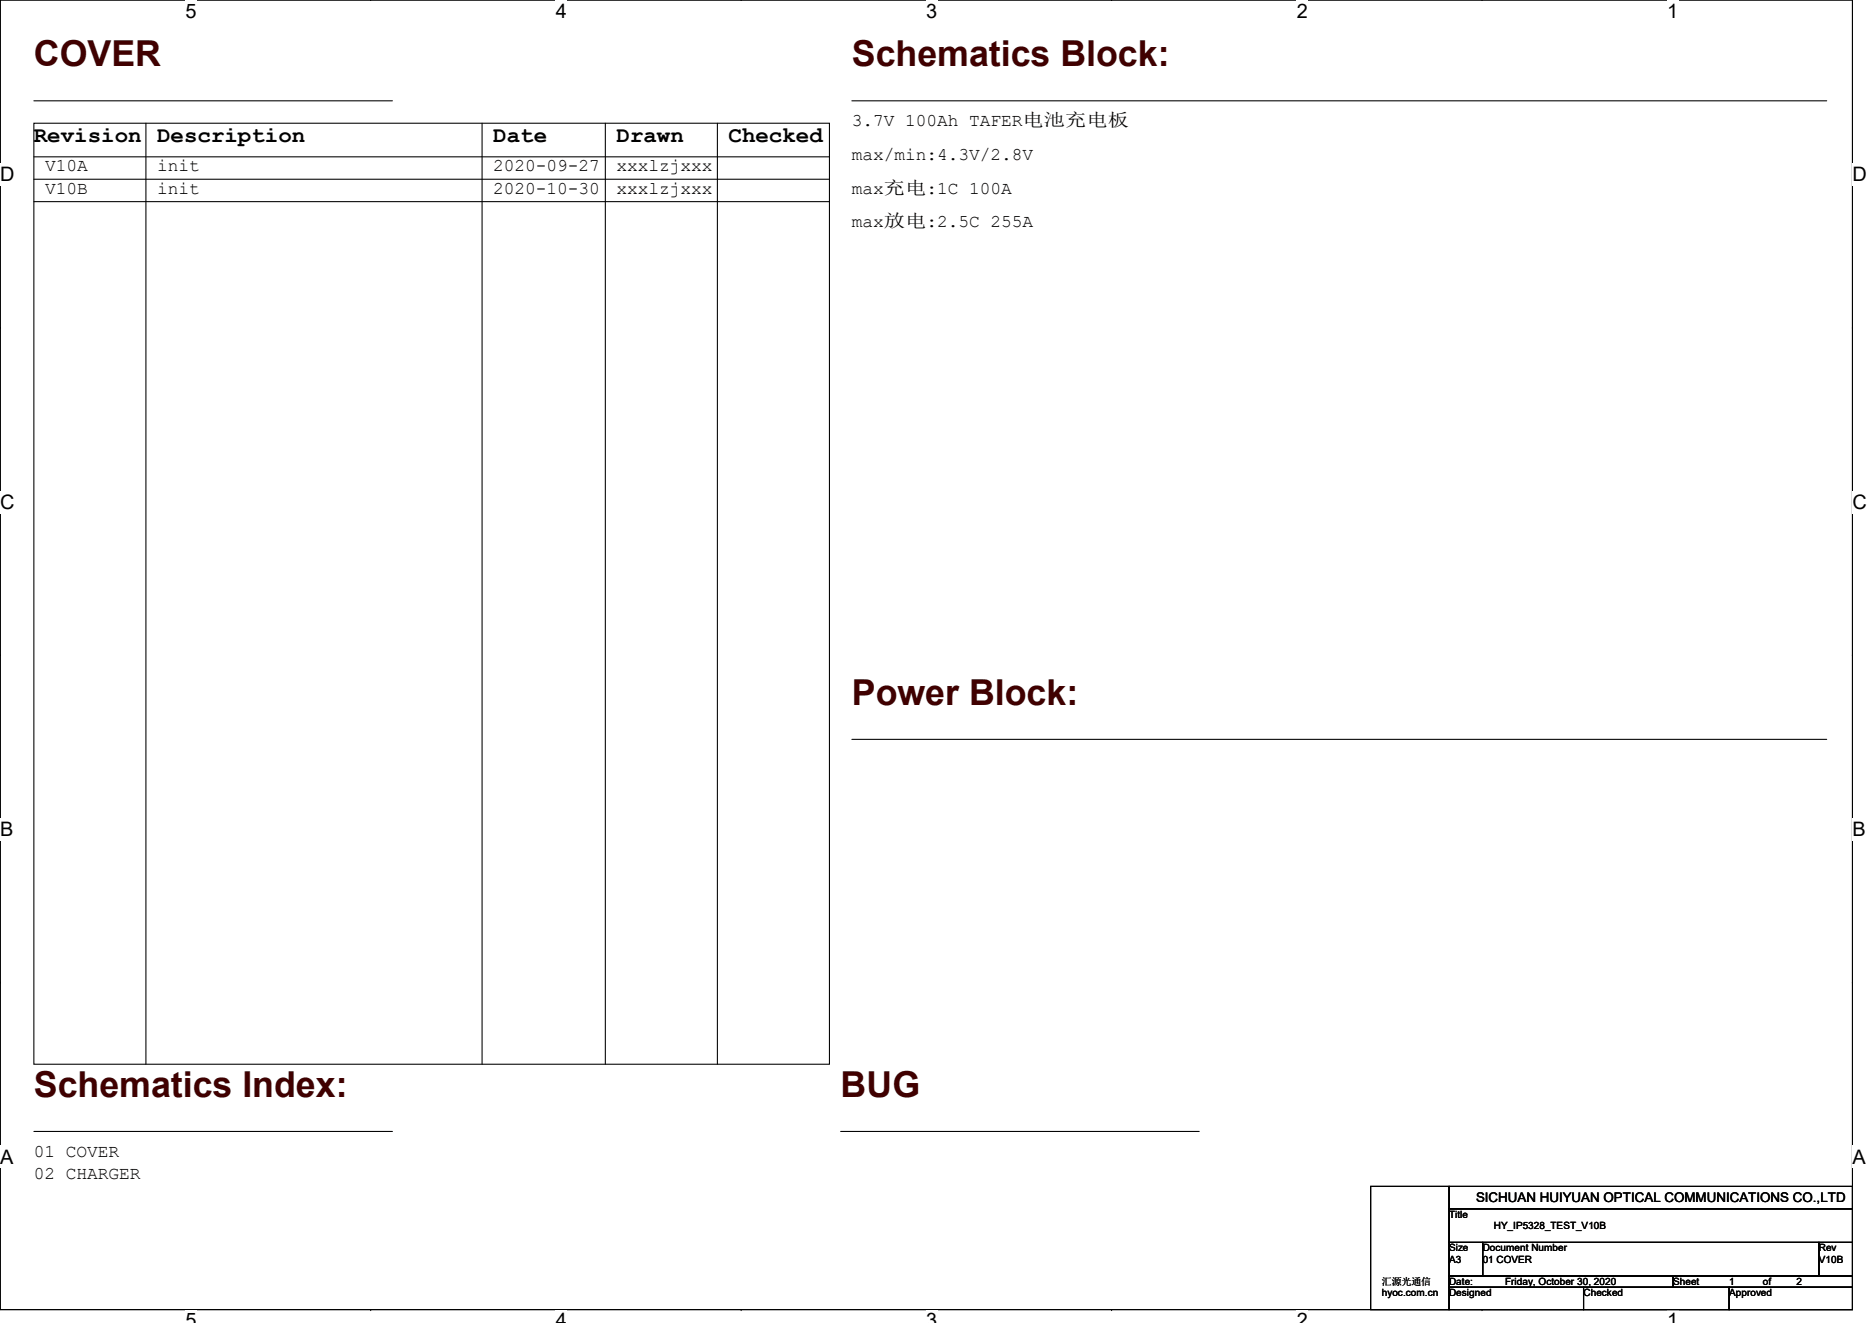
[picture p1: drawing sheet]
<svg xmlns="http://www.w3.org/2000/svg" width="297mm" height="210mm" viewBox="0 0 297 210" stroke-linecap="round" stroke-linejoin="round" font-family="sans-serif">
<defs><g id="words">
<g font-size="5.7" fill="#400000">
<text x="5.4" y="10.5">COVER</text>
<text x="135.2" y="10.5">Schematics Block:</text>
<text x="135.2" y="111.8">Power Block:</text>
<text x="5.4" y="174.1">Schematics Index:</text>
<text x="133.4" y="174.1">BUG</text>
</g>
<g font-size="3.6">
<text x="5.4" y="22.5">Revision</text>
<text x="24.9" y="22.5">Description</text>
<text x="78.3" y="22.5">Date</text>
<text x="97.8" y="22.5">Drawn</text>
<text x="115.6" y="22.5">Checked</text>
</g>
<g font-size="3.2">
<text x="29.4" y="2.8">5</text>
<text x="88.2" y="2.8">4</text>
<text x="147" y="2.8">3</text>
<text x="205.8" y="2.8">2</text>
<text x="264.5" y="2.8">1</text>
<text x="0" y="28.8">D</text>
<text x="293.9" y="28.8">D</text>
<text x="0" y="80.8">C</text>
<text x="293.9" y="80.8">C</text>
<text x="0" y="132.7">B</text>
<text x="293.9" y="132.7">B</text>
<text x="0" y="184.7">A</text>
<text x="293.9" y="184.7">A</text>
<text x="29.4" y="210.7">5</text>
<text x="88.2" y="210.7">4</text>
<text x="147" y="210.7">3</text>
<text x="205.8" y="210.7">2</text>
<text x="264.5" y="210.7">1</text>
</g>
<g font-size="2.8">
<text x="135.2" y="20">3.7V 100Ah TAFER电池充电板</text>
<text x="7.2" y="27.2">V10A</text>
<text x="24.9" y="27.2">init</text>
<text x="78.3" y="27.2">2020-09-27</text>
<text x="97.8" y="27.2">xxxlzjxxx</text>
<text x="135.2" y="25.4">max/min:4.3V/2.8V</text>
<text x="7.2" y="30.7">V10B</text>
<text x="24.9" y="30.7">init</text>
<text x="78.3" y="30.7">2020-10-30</text>
<text x="97.8" y="30.7">xxxlzjxxx</text>
<text x="135.2" y="30.7">max充电:1C 100A</text>
<text x="135.2" y="36">max放电:2.5C 255A</text>
<text x="5.4" y="183.6">01 COVER</text>
<text x="5.4" y="187.2">02 CHARGER</text>
</g>
<text font-size="2.1" x="234.2" y="190.7">SICHUAN HUIYUAN OPTICAL COMMUNICATIONS CO.,LTD</text>
<g font-size="1.6">
<text x="229.9" y="193.3">Title</text>
<text x="237" y="195.1">HY_IP5328_TEST_V10B</text>
<text x="219.3" y="203.9">汇源光通信</text>
<text x="229.9" y="200.4">A3</text>
<text x="229.9" y="198.6">Size</text>
<text x="229.9" y="203.9">Date:</text>
<text x="235.3" y="200.4">01 COVER</text>
<text x="235.3" y="198.6">Document Number</text>
<text x="238.8" y="203.9">Friday, October 30, 2020</text>
<text x="265.5" y="203.9">Sheet</text>
<text x="274.4" y="203.9">1</text>
<text x="279.7" y="203.9">of</text>
<text x="285" y="203.9">2</text>
<text x="288.6" y="198.6">Rev</text>
<text x="288.6" y="200.4">V10B</text>
<text x="219.3" y="205.7">hyoc.com.cn</text>
<text x="229.9" y="205.7">Designed</text>
<text x="251.3" y="205.7">Checked</text>
<text x="274.4" y="205.7">Approved</text>
</g>
</g></defs>
<path d="M0 0h293.9v207.9h-293.9z" fill="none" stroke="#000" stroke-width=".17"/>
<g fill="#fff">
<path d="M29.4 0h1.8v3.5h-1.8z"/>
<path d="M29.4 207.9h1.8v2h-1.8z"/>
</g>
<path d="M58.8 0h.1M58.8 207.9h.1" fill="none" stroke="#000" stroke-width=".17"/>
<g fill="#fff">
<path d="M88.2 0h1.8v3.5h-1.8z"/>
<path d="M88.2 207.9h1.8v2h-1.8z"/>
</g>
<path d="M117.6 0h.1M117.6 207.9h.1" fill="none" stroke="#000" stroke-width=".17"/>
<g fill="#fff">
<path d="M147 0h1.7v3.5h-1.7z"/>
<path d="M147 207.9h1.7v2h-1.7z"/>
</g>
<path d="M176.4 0h.1M176.4 207.9h.1" fill="none" stroke="#000" stroke-width=".17"/>
<g fill="#fff">
<path d="M205.8 0h1.7v3.5h-1.7z"/>
<path d="M205.8 207.9h1.7v2h-1.7z"/>
</g>
<path d="M235.2 0h.1M235.2 207.9h.1" fill="none" stroke="#000" stroke-width=".17"/>
<g fill="#fff">
<path d="M264.5 0h1.8v3.5h-1.8z"/>
<path d="M264.5 207.9h1.8v2h-1.8z"/>
<path d="M0 26h2.3v3.5h-2.3z"/>
<path d="M293.9 26h2.3v3.5h-2.3z"/>
<path d="M0 77.9h2.3v3.5h-2.3z"/>
<path d="M293.9 77.9h2.3v3.5h-2.3z"/>
</g>
<path d="M0 52h.1M293.9 52h.1" fill="none" stroke="#000" stroke-width=".17"/>
<g fill="#fff">
<path d="M0 129.9h2.1v3.5h-2.1z"/>
<path d="M293.9 129.9h2.1v3.5h-2.1z"/>
</g>
<path d="M0 103.9h.1M293.9 103.9h.1" fill="none" stroke="#000" stroke-width=".17"/>
<g fill="#fff">
<path d="M0 181.9h2.2v3.5h-2.2z"/>
<path d="M293.9 181.9h2.2v3.5h-2.2z"/>
</g>
<g fill="none" stroke="#000" stroke-width=".17">
<path d="M5.4 16h56.9M5.4 19.6h126.2v149.3h-126.2zM23.2 19.6v149.3M76.5 19.6v149.3M96.1 19.6v149.3M113.8 19.6v149.3M135.2 16h154.7M5.4 24.9h126.2M5.4 28.4h126.2M5.4 32h126.2M135.2 117.3h154.7M0 155.9h.1"/>
<path d="M293.9 155.9h.1M5.4 179.6h56.9M133.4 179.6h56.9M229.9 188.3h64v3.6h-64zM229.9 191.9h64v5.3h-64zM229.9 197.2h5.4v5.3h-5.4zM235.3 197.2h53.3v5.3h-53.3zM288.6 197.2h5.3v5.3h-5.3zM229.9 202.5h35.6v1.8h-35.6zM265.5 202.5h28.4v1.8h-28.4z"/>
</g>
<path d="M217.9 188.6h11.7v10.7h-11.7z" fill="#fff"/>
<path d="M217.5 188.3h12.4v19.6h-12.4zM229.9 188.3h64v3.6h-64zM229.9 191.9h64v5.3h-64zM229.9 197.2h5.4v5.3h-5.4zM235.3 197.2h53.3v5.3h-53.3zM288.6 197.2h5.3v5.3h-5.3zM229.9 204.3h21.4v3.6h-21.4zM229.9 202.5h35.6v1.8h-35.6zM251.3 204.3h23.1v3.6h-23.1zM265.5 202.5h28.4v1.8h-28.4zM274.4 204.3h19.5v3.6h-19.5z" fill="none" stroke="#000" stroke-width=".17"/>
<path d="M217.9 188.6h11.7v10.7h-11.7z" fill="#fff"/>
<path d="M217.5 188.3h12.4v19.6h-12.4zM229.9 188.3h64v3.6h-64zM229.9 191.9h64v5.3h-64zM229.9 197.2h5.4v5.3h-5.4zM235.3 197.2h53.3v5.3h-53.3zM288.6 197.2h5.3v5.3h-5.3zM229.9 204.3h21.4v3.6h-21.4zM229.9 202.5h35.6v1.8h-35.6zM251.3 204.3h23.1v3.6h-23.1zM265.5 202.5h28.4v1.8h-28.4zM274.4 204.3h19.5v3.6h-19.5z" fill="none" stroke="#000" stroke-width=".17"/>
<path d="M217.9 188.6h11.7v10.7h-11.7z" fill="#fff"/>
<path d="M217.5 188.3h12.4v19.6h-12.4zM229.9 204.3h21.4v3.6h-21.4zM251.3 204.3h23.1v3.6h-23.1zM274.4 204.3h19.5v3.6h-19.5z" fill="none" stroke="#000" stroke-width=".17"/>
<use href="#words"/>
</svg>
